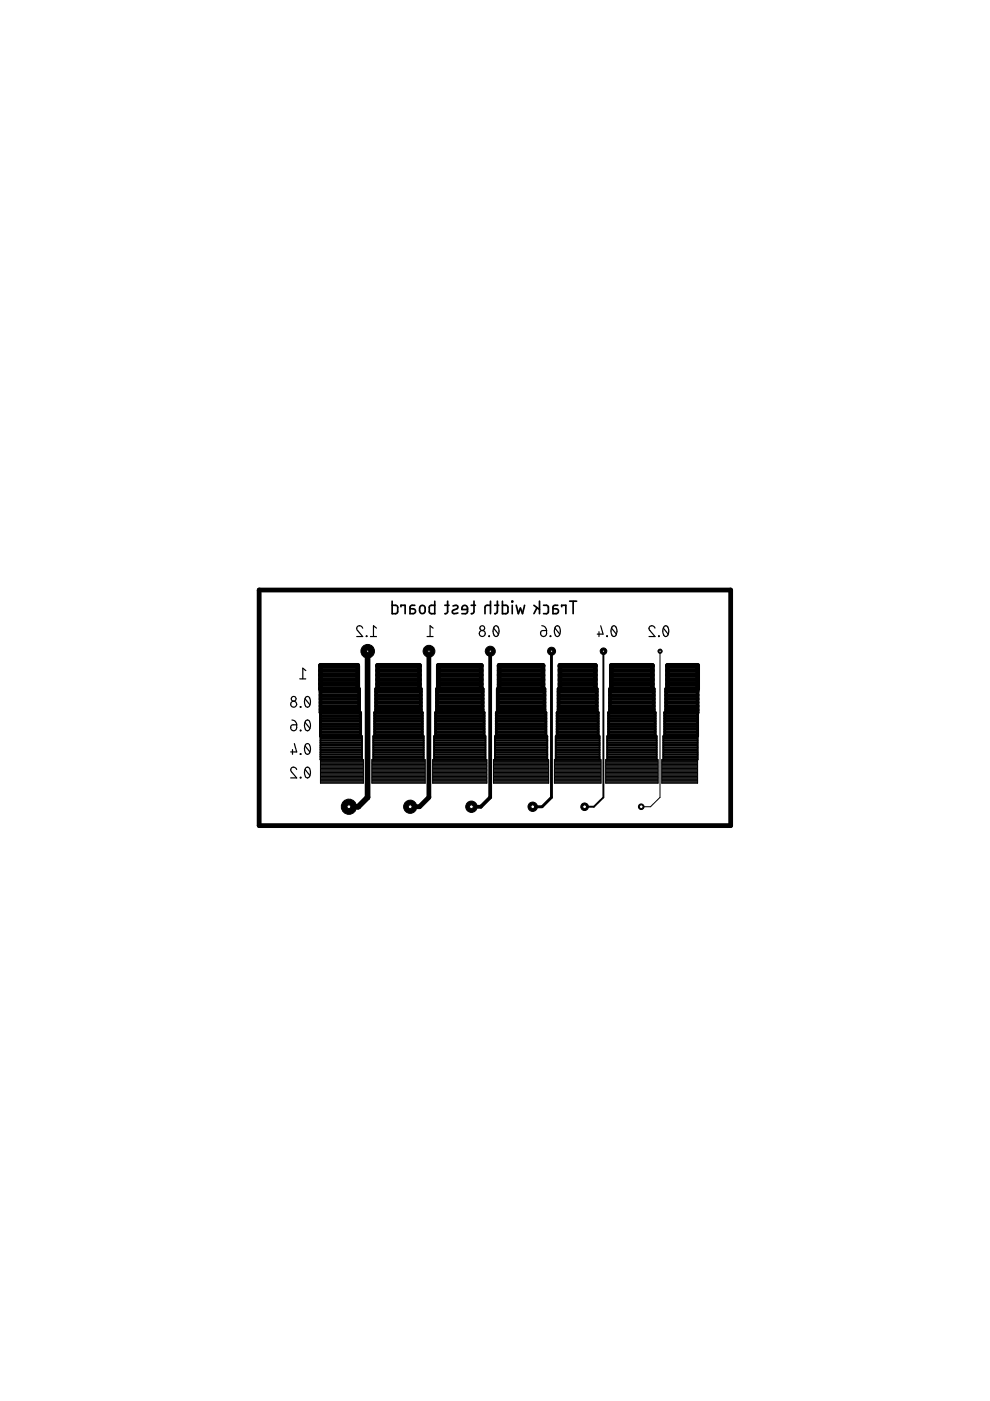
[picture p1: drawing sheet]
<svg xmlns="http://www.w3.org/2000/svg" width="210mm" height="297mm" viewBox="0 0 210 297" stroke-linecap="round" stroke-linejoin="round" font-family="sans-serif">
<g fill="none" stroke="#000" stroke-width=".25">
<path d="M76.9 133.2a.63 .63 0 0 0-.9-.5 .63 .63 0 0 0-.2 1l1.1 1.3h-1.3M77.7 134.8l.1 .2zM78.5 135h1.3M79.8 133.2l-.6-.5v2.3M90.6 135h1.2M91.8 133.2l-.6-.5v2.3M103.7 134.8l.1 .2zM104.7 133.2l1 1.3M104.8 132.8l.2-.1a.94 .94 0 0 1 .8 1.4l-.1 .3a.55 .55 0 0 1-.5 .6 .55 .55 0 0 1-.6-.6v-.9zM114.8 133.8l1.1-.1v.6a.65 .65 0 0 1-1 .6 .65 .65 0 0 1-.1-1.1zM114.9 132.7l.7 .3 .3 .7M116.6 134.8l.2 .2z"/>
<path d="M117.7 133.2l1 1.3M117.8 132.8l.2-.1a.94 .94 0 0 1 .8 1.4l-.1 .3a.55 .55 0 0 1-.5 .6 .55 .55 0 0 1-.6-.6v-.9zM127 133.9v1.1M127.4 132.7l.5 1.8h-1.3M128.7 134.8l.1 .2zM129.7 133.2l1 1.3M129.8 132.8l.2-.1a.94 .94 0 0 1 .8 1.4l-.1 .3a.54 .54 0 0 1-.5 .6 .54 .54 0 0 1-.6-.6v-.9zM138.9 133.2a.63 .63 0 0 0-.9-.5 .63 .63 0 0 0-.2 1l1.1 1.3h-1.3M139.6 134.8l.2 .2zM140.7 133.2l1 1.3M140.8 132.8l.2-.1a.94 .94 0 0 1 .8 1.4l-.1 .3a.55 .55 0 0 1-.5 .6 .55 .55 0 0 1-.6-.6l-.1-.9zM61.7 153.9l.3-.2h.9v.6a.66 .66 0 0 1-.9 .6 .66 .66 0 0 1-.3-1z"/>
<path d="M61.9 152.7l.7 .3 .3 .7M62 158.9v1M62.4 157.6l.5 1.8h-1.3M63.6 143.9h1.2M63.7 149.8l.1 .1zM63.7 154.8l.1 .1zM63.7 159.8l.1 .1zM64.7 158.2l1 1.2M64.7 153.2l1 1.2M64.7 148.2l1 1.2M64.8 157.8l.2-.1a.94 .94 0 0 1 .8 1.4l-.1 .2a.55 .55 0 0 1-.5 .6 .55 .55 0 0 1-.6-.6v-.8zM64.8 152.8l.2-.1a.94 .94 0 0 1 .8 1.4l-.1 .2a.55 .55 0 0 1-.5 .6 .55 .55 0 0 1-.6-.6v-.8z"/>
<path d="M64.8 147.8l.2-.1a.94 .94 0 0 1 .8 1.4l-.1 .3a.55 .55 0 0 1-.5 .5 .55 .55 0 0 1-.6-.5v-.9zM64.8 142.2l-.6-.5v2.2M62.9 163.2a.63 .63 0 0 0-.9-.5 .63 .63 0 0 0-.2 1l1.1 1.2h-1.3M63.7 164.8l.1 .1zM64.7 163.2l1 1.2M64.8 162.8l.2-.1a.94 .94 0 0 1 .8 1.4l-.1 .2a.55 .55 0 0 1-.5 .6 .55 .55 0 0 1-.6-.6v-.8z"/>
<circle cx="102.3" cy="133.2" r=".5"/>
<circle cx="102.3" cy="134.3" r=".63"/>
<circle cx="62.3" cy="149.3" r=".63"/>
<circle cx="62.3" cy="148.2" r=".51"/>
</g>
<g fill="none" stroke="#000" stroke-width=".36">
<path d="M83.1 127.5v2.6l1.1-.1 .1-.3-.1-1.2-1.1-.2M85 128.6v-.3h.9v1.8M87.9 128.3l-.7 .1-.2 .2-.1 1.5h.7a.52 .52 0 0 0 .5-.5 .52 .52 0 0 0-.5-.5h-.7M89.1 128.5l.6-.1a1.02 1.02 0 0 1 .2 1.6h-.6l-.3-.3v-.8zM92.2 127.5v2.6h-.9l-.3-.3v-1.2l.5-.3h.7M94.3 128.3h.9M94.9 127.5v2.2l-.1 .3-.5 .1M96.1 128.5l.6-.2 .4 .4-.1 .3-1 .5v.5a.94 .94 0 0 0 1.1 0M99.1 129.2h-1.2a.62 .62 0 0 1 .5-.8 .62 .62 0 0 1 .7 .5l-.1 1.1-1.1 .1M99.9 128.3h.9M100.5 127.5v2.2l-.1 .3-.5 .1M104 128.3h-.7l-.5 .3v1.5"/>
<path d="M104 127.5v2.6M104.9 128.3h.8M105.5 127.5l-.1 2.3-.5 .3M106.5 127.5v2.6h.9l.3-.3v-1.2l-.4-.3h-.8M108.5 127.5l.2 .1zM108.6 128.3v1.8M109.5 128.3l.4 1.8 .4-1.2 .5 1.2 .4-1.8M113.2 128.3l1.2 .9M113.9 128.9l-.7 1.2M114.4 127.5v2.6M115.3 128.3l.7 .1 .3 .4-.2 1.2-.8 .1M118.3 128.3l-.8 .1-.2 .2-.1 1.5h.7a.52 .52 0 0 0 .5-.5 .52 .52 0 0 0-.5-.5h-.7"/>
<path d="M119.1 128.6v-.3h.9v1.8M120.8 127.5h1.5M121.5 127.5v2.6"/>
</g>
<g fill="none" stroke="#000" stroke-width=".21">
<path d="M139.9 138.1v31l-2 1.9h-2M67.9 161.1h9.1v5h-9.1zM67.9 166h9.1M67.9 165.8h9.1M67.9 165.6h9.1M67.9 165.5h9.1M67.9 165.3h9.1M67.9 165.1h9.1M67.9 165h9.1M67.9 164.8h9.1M67.9 164.6h9.1M67.9 164.5h9.1"/>
<path d="M67.9 164.3h9.1M67.9 164.1h9.1M67.9 164h9.1M67.9 163.8h9.1M67.9 163.6h9.1M67.9 163.4h9.1M67.9 163.3h9.1M67.9 163.1h9.1M67.9 162.9h9.1M67.9 162.8h9.1M67.9 162.6h9.1M67.9 162.4h9.1"/>
<path d="M67.9 162.3h9.1M67.9 162.1h9.1M67.9 161.9h9.1M67.9 161.8h9.1M67.9 161.6h9.1M67.9 161.4h9.1M67.9 161.3h9.1M67.9 161.1h9.1M78.8 161.1h11.3v5h-11.3zM78.8 166h11.3M78.8 165.8h11.3M78.8 165.6h11.3"/>
<path d="M78.8 165.5h11.3M78.8 165.3h11.3M78.8 165.1h11.3M78.8 165h11.3M78.8 164.8h11.3M78.8 164.6h11.3M78.8 164.5h11.3M78.8 164.3h11.3M78.8 164.1h11.3M78.8 164h11.3M78.8 163.8h11.3M78.8 163.6h11.3"/>
<path d="M78.8 163.4h11.3M78.8 163.3h11.3M78.8 163.1h11.3M78.8 162.9h11.3M78.8 162.8h11.3M78.8 162.6h11.3M78.8 162.4h11.3M78.8 162.3h11.3M78.8 162.1h11.3M78.8 161.9h11.3M78.8 161.8h11.3M78.8 161.6h11.3"/>
<path d="M78.8 161.4h11.3M78.8 161.3h11.3M78.8 161.1h11.3M91.7 161.1h11.5v5h-11.5zM91.7 166h11.5M91.7 165.8h11.5M91.7 165.6h11.5M91.7 165.5h11.5M91.7 165.3h11.5M91.7 165.1h11.5M91.7 165h11.5M91.7 164.8h11.5"/>
<path d="M91.7 164.6h11.5M91.7 164.5h11.5M91.7 164.3h11.5M91.7 164.1h11.5M91.7 164h11.5M91.7 163.8h11.5M91.7 163.6h11.5M91.7 163.4h11.5M91.7 163.3h11.5M91.7 163.1h11.5M91.7 162.9h11.5M91.7 162.8h11.5"/>
<path d="M91.7 162.6h11.5M91.7 162.4h11.5M91.7 162.3h11.5M91.7 162.1h11.5M91.7 161.9h11.5M91.7 161.8h11.5M91.7 161.6h11.5M91.7 161.4h11.5M91.7 161.3h11.5M91.7 161.1h11.5M104.6 161.1h11.7v5h-11.7zM104.6 166h11.7"/>
<path d="M104.6 165.8h11.7M104.6 165.6h11.7M104.6 165.5h11.7M104.6 165.3h11.7M104.6 165.1h11.7M104.6 165h11.7M104.6 164.8h11.7M104.6 164.6h11.7M104.6 164.5h11.7M104.6 164.3h11.7M104.6 164.1h11.7M104.6 164h11.7"/>
<path d="M104.6 163.8h11.7M104.6 163.6h11.7M104.6 163.4h11.7M104.6 163.3h11.7M104.6 163.1h11.7M104.6 162.9h11.7M104.6 162.8h11.7M104.6 162.6h11.7M104.6 162.4h11.7M104.6 162.3h11.7M104.6 162.1h11.7M104.6 161.9h11.7"/>
<path d="M104.6 161.8h11.7M104.6 161.6h11.7M104.6 161.4h11.7M104.6 161.3h11.7M104.6 161.1h11.7M117.5 161.1h9.9v5h-9.9zM117.5 166h9.9M117.5 165.8h9.9M117.5 165.6h9.9M117.5 165.5h9.9M117.5 165.3h9.9M117.5 165.1h9.9"/>
<path d="M117.5 165h9.9M117.5 164.8h9.9M117.5 164.6h9.9M117.5 164.5h9.9M117.5 164.3h9.9M117.5 164.1h9.9M117.5 164h9.9M117.5 163.8h9.9M117.5 163.6h9.9M117.5 163.4h9.9M117.5 163.3h9.9M117.5 163.1h9.9"/>
<path d="M117.5 162.9h9.9M117.5 162.8h9.9M117.5 162.6h9.9M117.5 162.4h9.9M117.5 162.3h9.9M117.5 162.1h9.9M117.5 161.9h9.9M117.5 161.8h9.9M117.5 161.6h9.9M117.5 161.4h9.9M117.5 161.3h9.9M117.5 161.1h9.9"/>
<path d="M128.4 161.1h11.1v5h-11.1zM128.4 166h11.1M128.4 165.8h11.1M128.4 165.6h11.1M128.4 165.5h11.1M128.4 165.3h11.1M128.4 165.1h11.1M128.4 165h11.1M128.4 164.8h11.1M128.4 164.6h11.1M128.4 164.5h11.1M128.4 164.3h11.1"/>
<path d="M128.4 164.1h11.1M128.4 164h11.1M128.4 163.8h11.1M128.4 163.6h11.1M128.4 163.4h11.1M128.4 163.3h11.1M128.4 163.1h11.1M128.4 162.9h11.1M128.4 162.8h11.1M128.4 162.6h11.1M128.4 162.4h11.1M128.4 162.3h11.1"/>
<path d="M128.4 162.1h11.1M128.4 161.9h11.1M128.4 161.8h11.1M128.4 161.6h11.1M128.4 161.4h11.1M128.4 161.3h11.1M128.4 161.1h11.1M140.3 161.1h7.6v5h-7.6zM140.3 166h7.6M140.3 165.8h7.6M140.3 165.6h7.6M140.3 165.5h7.6"/>
<path d="M140.3 165.3h7.6M140.3 165.1h7.6M140.3 165h7.6M140.3 164.8h7.6M140.3 164.6h7.6M140.3 164.5h7.6M140.3 164.3h7.6M140.3 164.1h7.6M140.3 164h7.6M140.3 163.8h7.6M140.3 163.6h7.6M140.3 163.4h7.6"/>
<path d="M140.3 163.3h7.6M140.3 163.1h7.6M140.3 162.9h7.6M140.3 162.8h7.6M140.3 162.6h7.6M140.3 162.4h7.6M140.3 162.3h7.6M140.3 162.1h7.6M140.3 161.9h7.6M140.3 161.8h7.6M140.3 161.6h7.6M140.3 161.4h7.6"/>
<path d="M140.3 161.3h7.6M140.3 161.1h7.6"/>
</g>
<g fill="none" stroke="#000" stroke-width=".4">
<path d="M127.9 138.1v31l-2 1.9h-2M67.9 156.1h8.9v5h-8.9zM67.9 160h8.9M67.9 159.6h8.9M67.9 159.2h8.9M67.9 158.9h8.9M67.9 158.5h8.9M67.9 158.1h8.9M67.9 157.8h8.9M67.9 157.4h8.9M67.9 157h8.9M67.9 156.7h8.9"/>
<path d="M67.9 156.3h8.9M79.1 156.1h10.7v5h-10.7zM79.1 160h10.7M79.1 159.6h10.7M79.1 159.2h10.7M79.1 158.9h10.7M79.1 158.5h10.7M79.1 158.1h10.7M79.1 157.8h10.7M79.1 157.4h10.7M79.1 157h10.7M79.1 156.7h10.7"/>
<path d="M79.1 156.3h10.7M92 156.1h10.9v5h-10.9zM92 160h10.9M92 159.6h10.9M92 159.2h10.9M92 158.9h10.9M92 158.5h10.9M92 158.1h10.9M92 157.8h10.9M92 157.4h10.9M92 157h10.9M92 156.7h10.9"/>
<path d="M92 156.3h10.9M104.9 156.1h11.1v5h-11.1zM104.9 160h11.1M104.9 159.6h11.1M104.9 159.2h11.1M104.9 158.9h11.1M104.9 158.5h11.1M104.9 158.1h11.1M104.9 157.8h11.1M104.9 157.4h11.1M104.9 157h11.1M104.9 156.7h11.1"/>
<path d="M104.9 156.3h11.1M117.8 156.1h9.3v5h-9.3zM117.8 160h9.3M117.8 159.6h9.3M117.8 159.2h9.3M117.8 158.9h9.3M117.8 158.5h9.3M117.8 158.1h9.3M117.8 157.8h9.3M117.8 157.4h9.3M117.8 157h9.3M117.8 156.7h9.3"/>
<path d="M117.8 156.3h9.3M128.7 156.1h10.5v5h-10.5zM128.7 160h10.5M128.7 159.6h10.5M128.7 159.2h10.5M128.7 158.9h10.5M128.7 158.5h10.5M128.7 158.1h10.5M128.7 157.8h10.5M128.7 157.4h10.5M128.7 157h10.5M128.7 156.7h10.5"/>
<path d="M128.7 156.3h10.5M140.6 156.1h7.3v5h-7.3zM140.6 160h7.3M140.6 159.6h7.3M140.6 159.2h7.3M140.6 158.9h7.3M140.6 158.5h7.3M140.6 158.1h7.3M140.6 157.8h7.3M140.6 157.4h7.3M140.6 157h7.3M140.6 156.7h7.3"/>
<path d="M140.6 156.3h7.3M67.9 160.7h8.9M67.9 160.3h8.9M79.1 160.7h10.7M79.1 160.3h10.7M92 160.7h10.9M92 160.3h10.9M104.9 160.7h11.1M104.9 160.3h11.1M117.8 160.7h9.3M117.8 160.3h9.3M128.7 160.7h10.5"/>
<path d="M128.7 160.3h10.5M140.6 160.7h7.3M140.6 160.3h7.3"/>
</g>
<g fill="none" stroke="#000" stroke-width=".61">
<path d="M116.9 138.1v31l-2 1.9h-2M67.9 151.1h8.6v5h-8.6zM67.9 155.7h8.6M67.9 155.2h8.6M67.9 154.6h8.6M67.9 154h8.6M67.9 153.5h8.6M67.9 152.9h8.6M67.9 152.3h8.6M67.9 151.8h8.6M67.9 151.2h8.6M79.4 151.1h10.1v5h-10.1z"/>
<path d="M79.4 155.7h10.1M79.4 155.2h10.1M79.4 154.6h10.1M79.4 154h10.1M79.4 153.5h10.1M79.4 152.9h10.1M79.4 152.3h10.1M79.4 151.8h10.1M79.4 151.2h10.1M92.4 151.1h10.2v5h-10.2zM92.4 155.7h10.2M92.4 155.2h10.2"/>
<path d="M92.4 154.6h10.2M92.4 154h10.2M92.4 153.5h10.2M92.4 152.9h10.2M92.4 152.3h10.2M92.4 151.8h10.2M92.4 151.2h10.2M105.2 151.1h10.5v5h-10.5zM105.2 155.7h10.5M105.2 155.2h10.5M105.2 154.6h10.5M105.2 154h10.5"/>
<path d="M105.2 153.5h10.5M105.2 152.9h10.5M105.2 152.3h10.5M105.2 151.8h10.5M105.2 151.2h10.5M118.1 151.1h8.7v5h-8.7zM118.1 155.7h8.7M118.1 155.2h8.7M118.1 154.6h8.7M118.1 154h8.7M118.1 153.5h8.7M118.1 152.9h8.7"/>
<path d="M118.1 152.3h8.7M118.1 151.8h8.7M118.1 151.2h8.7M129 151.1h9.9v5h-9.9zM129 155.7h9.9M129 155.2h9.9M129 154.6h9.9M129 154h9.9M129 153.5h9.9M129 152.9h9.9M129 152.3h9.9M129 151.8h9.9"/>
<path d="M129 151.2h9.9M140.9 151.1h7v5h-7zM140.9 155.7h7M140.9 155.2h7M140.9 154.6h7M140.9 154h7M140.9 153.5h7M140.9 152.9h7M140.9 152.3h7M140.9 151.8h7M140.9 151.2h7"/>
</g>
<g fill="none" stroke="#000" stroke-width=".8">
<path d="M103.9 138.1v31l-2 1.9h-2M67.9 146.1h8.2v5h-8.2zM67.9 150.5h8.2M67.9 149.7h8.2M67.9 148.9h8.2M67.9 148.2h8.2M67.9 147.4h8.2M67.9 146.6h8.2M79.7 146.1h9.5v5h-9.5zM79.7 150.5h9.5M79.7 149.7h9.5M79.7 148.9h9.5"/>
<path d="M79.7 148.2h9.5M79.7 147.4h9.5M79.7 146.6h9.5M92.6 146.1h9.7v5h-9.7zM92.6 150.5h9.7M92.6 149.7h9.7M92.6 148.9h9.7M92.6 148.2h9.7M92.6 147.4h9.7M92.6 146.6h9.7M105.5 146.1h9.9v5h-9.9zM105.5 150.5h9.9"/>
<path d="M105.5 149.7h9.9M105.5 148.9h9.9M105.5 148.2h9.9M105.5 147.4h9.9M105.5 146.6h9.9M118.4 146.1h8.1v5h-8.1zM118.4 150.5h8.1M118.4 149.7h8.1M118.4 148.9h8.1M118.4 148.2h8.1M118.4 147.4h8.1M118.4 146.6h8.1"/>
<path d="M129.3 146.1h9.3v5h-9.3zM129.3 150.5h9.3M129.3 149.7h9.3M129.3 148.9h9.3M129.3 148.2h9.3M129.3 147.4h9.3M129.3 146.6h9.3M141.2 146.1h6.7v5h-6.7zM141.2 150.5h6.7M141.2 149.7h6.7M141.2 148.9h6.7M141.2 148.2h6.7"/>
<path d="M141.2 147.4h6.7M141.2 146.6h6.7"/>
</g>
<g fill="none" stroke="#000" stroke-width="1">
<path d="M90.9 138.1v31l-2 1.9h-1.9M67.9 141.1h7.9v5h-7.9zM67.9 146h7.9M67.9 145.1h7.9M67.9 144.1h7.9M67.9 143.1h7.9M67.9 142.2h7.9M67.9 141.2h7.9M80.1 141.1h8.8v5h-8.8zM80.1 146h8.8M80.1 145.1h8.8M80.1 144.1h8.8"/>
<path d="M80.1 143.1h8.8M80.1 142.2h8.8M80.1 141.2h8.8M92.9 141.1h9.1v5h-9.1zM92.9 146h9.1M92.9 145.1h9.1M92.9 144.1h9.1M92.9 143.1h9.1M92.9 142.2h9.1M92.9 141.2h9.1M105.8 141.1h9.3v5h-9.3zM105.8 146h9.3"/>
<path d="M105.8 145.1h9.3M105.8 144.1h9.3M105.8 143.1h9.3M105.8 142.2h9.3M105.8 141.2h9.3M118.7 141.1h7.5v5h-7.5zM118.7 146h7.5M118.7 145.1h7.5M118.7 144.1h7.5M118.7 143.1h7.5M118.7 142.2h7.5M118.7 141.2h7.5"/>
<path d="M129.6 141.1h8.7v5h-8.7zM129.6 146h8.7M129.6 145.1h8.7M129.6 144.1h8.7M129.6 143.1h8.7M129.6 142.2h8.7M129.6 141.2h8.7M141.5 141.1h6.4v5h-6.4zM141.5 146h6.4M141.5 145.1h6.4M141.5 144.1h6.4M141.5 143.1h6.4"/>
<path d="M141.5 142.2h6.4M141.5 141.2h6.4"/>
</g>
<path d="M77.9 138.1v31l-2 1.9h-1.9" fill="none" stroke="#000" stroke-width="1.2"/>
<circle cx="136" cy="171" r=".59" fill="#000" stroke="#000" stroke-width=".21"/>
<circle cx="136" cy="171" r=".4" fill="#fff" stroke="#000" stroke-width=".21"/>
<circle cx="140" cy="138.1" r=".44" fill="#000" stroke="#000" stroke-width=".21"/>
<circle cx="140" cy="138.1" r=".25" fill="#fff" stroke="#000" stroke-width=".21"/>
<circle cx="124" cy="171" r=".8" fill="#000" stroke="#000" stroke-width=".21"/>
<circle cx="124" cy="171" r=".4" fill="#fff" stroke="#000" stroke-width=".21"/>
<circle cx="128" cy="138.1" r=".7" fill="#000" stroke="#000" stroke-width=".21"/>
<circle cx="128" cy="138.1" r=".25" fill="#fff" stroke="#000" stroke-width=".21"/>
<circle cx="112.9" cy="171" r=".99" fill="#000" stroke="#000" stroke-width=".21"/>
<circle cx="112.9" cy="171" r=".4" fill="#fff" stroke="#000" stroke-width=".21"/>
<circle cx="116.9" cy="138.1" r=".85" fill="#000" stroke="#000" stroke-width=".21"/>
<circle cx="116.9" cy="138.1" r=".25" fill="#fff" stroke="#000" stroke-width=".21"/>
<circle cx="103.9" cy="138.1" r="1.06" fill="#000" stroke="#000" stroke-width=".21"/>
<circle cx="103.9" cy="138.1" r=".25" fill="#fff" stroke="#000" stroke-width=".21"/>
<circle cx="91" cy="138.1" r="1.25" fill="#000" stroke="#000" stroke-width=".21"/>
<circle cx="91" cy="138.1" r=".25" fill="#fff" stroke="#000" stroke-width=".21"/>
<circle cx="78" cy="138.1" r="1.44" fill="#000" stroke="#000" stroke-width=".21"/>
<circle cx="78" cy="138.1" r=".25" fill="#fff" stroke="#000" stroke-width=".21"/>
<circle cx="99.9" cy="171" r="1.21" fill="#000" stroke="#000" stroke-width=".21"/>
<circle cx="99.9" cy="171" r=".4" fill="#fff" stroke="#000" stroke-width=".21"/>
<circle cx="87" cy="171" r="1.4" fill="#000" stroke="#000" stroke-width=".21"/>
<circle cx="87" cy="171" r=".4" fill="#fff" stroke="#000" stroke-width=".21"/>
<circle cx="74" cy="171" r="1.61" fill="#000" stroke="#000" stroke-width=".21"/>
<circle cx="74" cy="171" r=".4" fill="#fff" stroke="#000" stroke-width=".21"/>
<path d="M54.9 125.1h100v49.9h-100z" fill="none" stroke="#000" stroke-width="1"/>
</svg>
